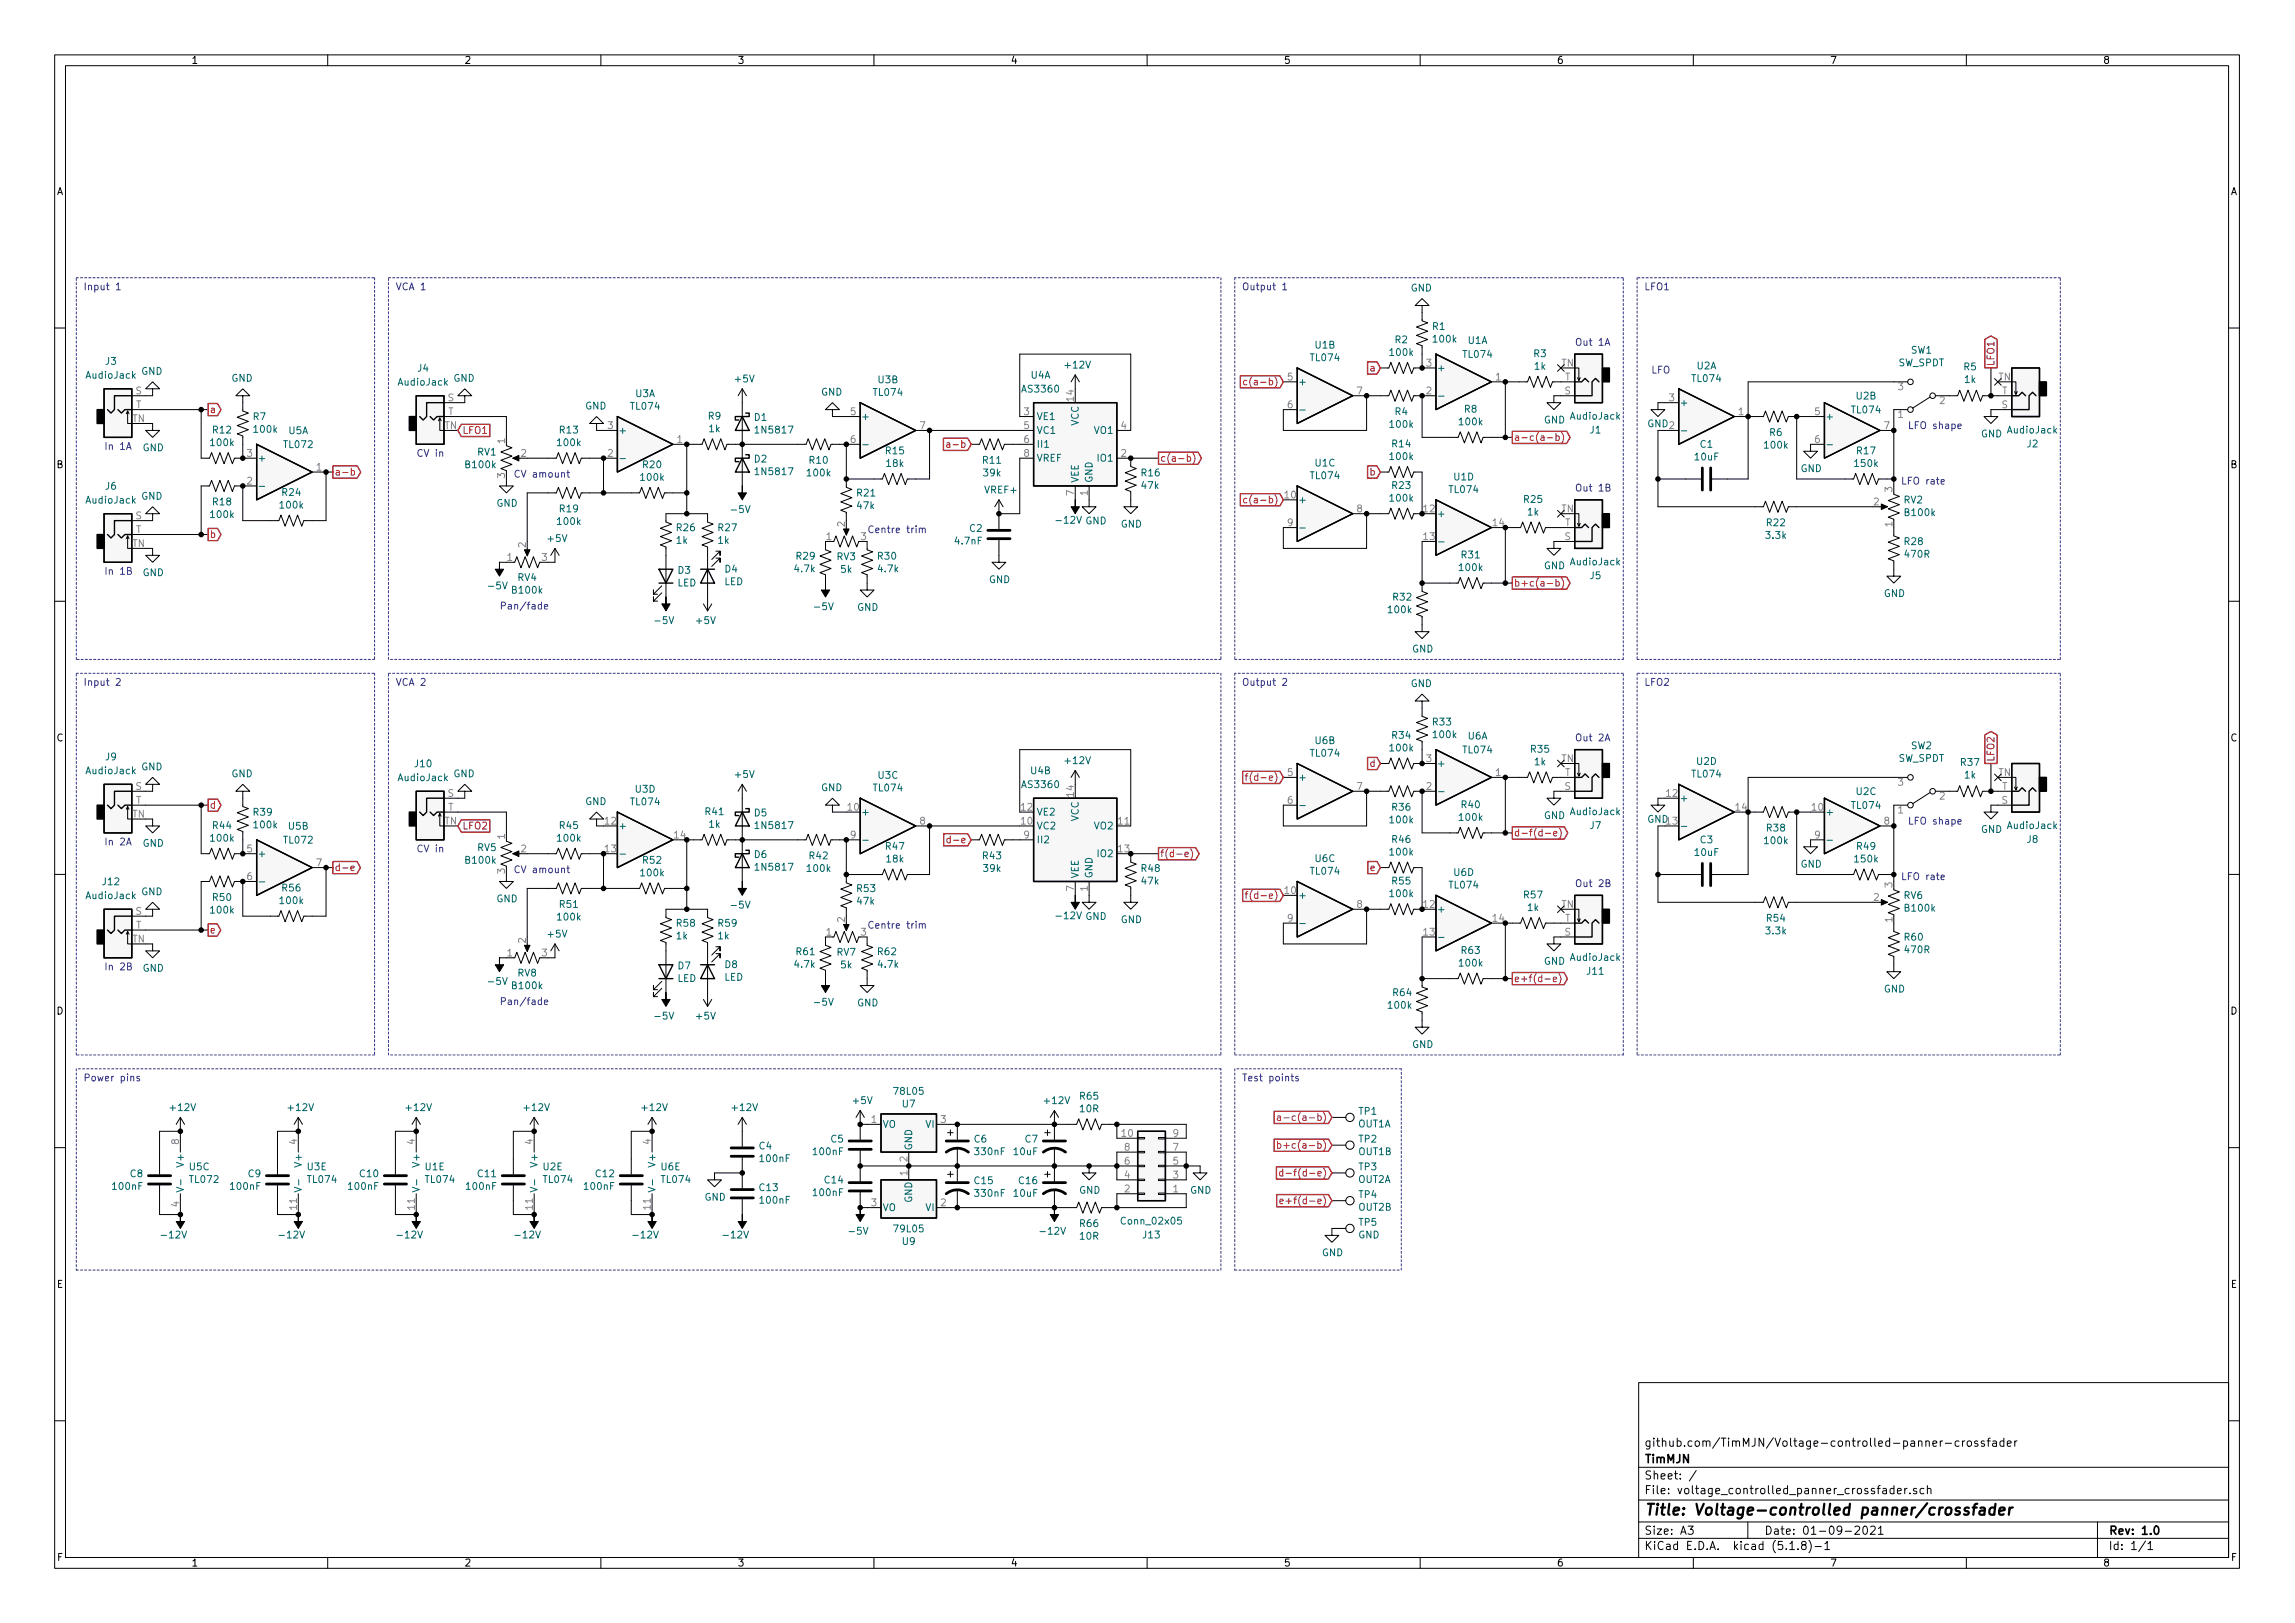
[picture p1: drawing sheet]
<svg xmlns="http://www.w3.org/2000/svg" width="420mm" height="297mm" viewBox="0 0 420 297" stroke-linecap="round" stroke-linejoin="round" font-family="sans-serif">
<defs><g id="words">
<text font-size="2.8" x="301" y="277.3">Title: Voltage-controlled panner/crossfader</text>
<g font-size="2.1">
<text x="301" y="267.8">TimMJN</text>
<text x="301" y="264.8">github.com/TimMJN/Voltage-controlled-panner-crossfader</text>
<text x="301" y="273.5">File: voltage_controlled_panner_crossfader.sch</text>
<text x="301" y="270.8">Sheet: /</text>
<text x="301" y="280.9">Size: A3</text>
<text x="323" y="280.9">Date: 01-09-2021</text>
<text x="386" y="280.9">Rev: 1.0</text>
<text x="301" y="283.7">KiCad E.D.A. kicad (5.1.8)-1</text>
<text x="386" y="283.7">Id: 1/1</text>
</g>
<g font-size="1.8">
<text x="35" y="11.7">1</text>
<text x="85" y="11.7">2</text>
<text x="135" y="11.7">3</text>
<text x="185" y="11.7">4</text>
<text x="235" y="11.7">5</text>
<text x="285" y="11.7">6</text>
<text x="335" y="11.7">7</text>
<text x="385" y="11.7">8</text>
<text x="10.4" y="35.7">A</text>
<text x="408.4" y="35.7">A</text>
<text x="301.6" y="78.2">GND2</text>
<text x="10.4" y="85.7">B</text>
<text x="408.4" y="85.7">B</text>
<text x="10.4" y="135.7">C</text>
<text x="408.4" y="135.7">C</text>
<text x="301.6" y="150.6">GND13</text>
<text x="10.4" y="185.7">D</text>
<text x="408.4" y="185.7">D</text>
<text x="10.4" y="235.7">E</text>
<text x="408.4" y="235.7">E</text>
<text x="10.5" y="285.7">F</text>
<text x="35" y="286.7">1</text>
<text x="85" y="286.7">2</text>
<text x="135" y="286.7">3</text>
<text x="185" y="286.7">4</text>
<text x="235" y="286.7">5</text>
<text x="285" y="286.7">6</text>
<text x="335" y="286.7">7</text>
<text x="385" y="286.7">8</text>
<text x="408.5" y="285.7">F</text>
</g>
<g font-size="1.8" fill="#2a2aa4">
<text x="15.2" y="53.1">Input 1</text>
<text x="72.4" y="53.1">VCA 1</text>
<text x="227.3" y="53.1">Output 1</text>
<text x="301" y="53.1">LFO1</text>
<text x="288.3" y="63.3">Out 1A</text>
<text x="302.3" y="68.4">LFO</text>
<text x="19" y="82.3">In 1A</text>
<text x="76.2" y="83.6">CV in</text>
<text x="349.2" y="78.5">LFO shape</text>
<text x="94" y="87.4">CV amount</text>
<text x="288.3" y="90">Out 1B</text>
<text x="348" y="88.7">LFO rate</text>
<text x="158.7" y="97.6">Centre trim</text>
<text x="19" y="105.2">In 1B</text>
<text x="91.4" y="111.5">Pan/fade</text>
<text x="15.2" y="125.5">Input 2</text>
<text x="72.4" y="125.5">VCA 2</text>
<text x="227.3" y="125.5">Output 2</text>
<text x="301" y="125.5">LFO2</text>
<text x="288.3" y="135.7">Out 2A</text>
<text x="19" y="154.7">In 2A</text>
<text x="76.2" y="156">CV in</text>
<text x="349.2" y="150.9">LFO shape</text>
<text x="94" y="159.8">CV amount</text>
<text x="348" y="161.1">LFO rate</text>
<text x="288.3" y="162.3">Out 2B</text>
<text x="158.7" y="170">Centre trim</text>
<text x="19" y="177.6">In 2B</text>
<text x="91.4" y="183.9">Pan/fade</text>
<text x="15.2" y="197.9">Power pins</text>
<text x="227.3" y="197.9">Test points</text>
</g>
<g font-size="1.8" fill="#006464">
<text x="258.3" y="53.4">GND</text>
<text x="240.8" y="63.8">U1B</text>
<text x="254.6" y="65.1">100k</text>
<text x="255.4" y="62.8">R2</text>
<text x="262.3" y="60.4">R1</text>
<text x="262.5" y="62.7">100k</text>
<text x="268" y="65.5">TL074</text>
<text x="268.8" y="63">U1A</text>
<text x="280.8" y="65.4">R3</text>
<text x="349.9" y="64.7">SW1</text>
<text x="15.8" y="69.3">AudioJack</text>
<text x="19.4" y="66.8">J3</text>
<text x="25.9" y="68.6">GND</text>
<text x="42.4" y="69.9">GND</text>
<text x="73" y="70.6">AudioJack</text>
<text x="76.5" y="68">J4</text>
<text x="83" y="69.9">GND</text>
<text x="134.7" y="70">+5V</text>
<text x="160.8" y="70.1">U3B</text>
<text x="187.3" y="71.8">AS3360</text>
<text x="188.7" y="69.3">U4A</text>
<text x="195.1" y="67.4">+12V</text>
<text x="237.6" y="70.5">+</text>
<text x="240" y="66.1">TL074</text>
<text x="263" y="68">+</text>
<text x="281" y="67.7">1k</text>
<text x="309.9" y="69.9">TL074</text>
<text x="310.7" y="67.6">U2A</text>
<text x="347.5" y="67">SW_SPDT</text>
<text x="359.6" y="67.8">R5</text>
<text x="359.7" y="70.1">1k</text>
<text x="46.4" y="76.9">R7</text>
<text x="107.1" y="74.9">GND</text>
<text x="115.6" y="75">TL074</text>
<text x="116.4" y="72.7">U3A</text>
<text x="129.7" y="76.8">R9</text>
<text x="138.1" y="77">D1</text>
<text x="150.3" y="72.4">GND</text>
<text x="157.6" y="76.9">+</text>
<text x="160" y="72.5">TL074</text>
<text x="189.7" y="76.9">VE1</text>
<text x="197.5" y="77.9" transform="rotate(-90 197.5 77.9)">VCC</text>
<text x="255.4" y="76">R4</text>
<text x="267.3" y="77.8">100k</text>
<text x="268.1" y="75.5">R8</text>
<text x="282.7" y="77.5">GND</text>
<text x="287.6" y="76.8">AudioJack</text>
<text x="307.5" y="74.3">+</text>
<text x="334.1" y="76.9">+</text>
<text x="339.1" y="75.7">TL074</text>
<text x="339.9" y="73.1">U2B</text>
<text x="26.1" y="82.6">GND</text>
<text x="38.7" y="81.6">100k</text>
<text x="39" y="79.3">R12</text>
<text x="46.6" y="79.2">100k</text>
<text x="52.1" y="82">TL072</text>
<text x="52.9" y="79.5">U5A</text>
<text x="87.5" y="83.4">RV1</text>
<text x="102.2" y="81.6">100k</text>
<text x="102.5" y="79.3">R13</text>
<text x="113.2" y="79.4">+</text>
<text x="129.8" y="79.1">1k</text>
<text x="138.6" y="79.3">1N5817</text>
<text x="162.2" y="83.1">R15</text>
<text x="189.7" y="79.4">VC1</text>
<text x="189.7" y="82">II1</text>
<text x="200.4" y="79.4">VO1</text>
<text x="254.6" y="78.3">100k</text>
<text x="254.9" y="81.9">R14</text>
<text x="291.1" y="79.3">J1</text>
<text x="311.3" y="82">C1</text>
<text x="323.2" y="82.1">100k</text>
<text x="324" y="79.8">R6</text>
<text x="340" y="83.1">R17</text>
<text x="362.7" y="80">GND</text>
<text x="367.6" y="79.3">AudioJack</text>
<text x="371.1" y="81.9">J2</text>
<text x="19.4" y="89.6">J6</text>
<text x="47.1" y="84.5">+</text>
<text x="85.4" y="85.7">B100k</text>
<text x="117.4" y="88">100k</text>
<text x="117.8" y="85.7">R20</text>
<text x="138.1" y="84.6">D2</text>
<text x="138.6" y="87">1N5817</text>
<text x="147.9" y="87.2">100k</text>
<text x="148.2" y="84.9">R10</text>
<text x="162.4" y="85.5">18k</text>
<text x="180" y="84.9">R11</text>
<text x="180.1" y="87.2">39k</text>
<text x="189.7" y="84.5">VREF</text>
<text x="197.5" y="88.4" transform="rotate(-90 197.5 88.4)">VEE</text>
<text x="200" y="88.4" transform="rotate(-90 200 88.4)">GND</text>
<text x="201.1" y="84.5">IO1</text>
<text x="209" y="87.2">R16</text>
<text x="209.1" y="89.5">47k</text>
<text x="240" y="87.7">TL074</text>
<text x="240.8" y="85.4">U1C</text>
<text x="254.6" y="84.2">100k</text>
<text x="254.9" y="89.5">R23</text>
<text x="266.2" y="87.9">U1D</text>
<text x="310.4" y="84.3">10uF</text>
<text x="329.6" y="86.4">GND</text>
<text x="339.7" y="85.5">150k</text>
<text x="15.8" y="92.2">AudioJack</text>
<text x="25.9" y="91.5">GND</text>
<text x="38.7" y="94.8">100k</text>
<text x="39" y="92.5">R18</text>
<text x="51.4" y="93.1">100k</text>
<text x="51.7" y="90.8">R24</text>
<text x="90.9" y="92.7">GND</text>
<text x="102.5" y="93.8">R19</text>
<text x="134.1" y="93.9">-5V</text>
<text x="156.9" y="90.9">R21</text>
<text x="157" y="93.2">47k</text>
<text x="180.4" y="90.3">VREF+</text>
<text x="193.7" y="95.8">-12V</text>
<text x="198.7" y="96">GND</text>
<text x="237.6" y="92.1">+</text>
<text x="254.6" y="91.8">100k</text>
<text x="263" y="94.7">+</text>
<text x="265.4" y="90.2">TL074</text>
<text x="279" y="92">R25</text>
<text x="279.7" y="94.3">1k</text>
<text x="348.6" y="92.1">RV2</text>
<text x="348.9" y="94.4">B100k</text>
<text x="100.4" y="99.2">+5V</text>
<text x="102.2" y="96.1">100k</text>
<text x="123.9" y="99.5">1k</text>
<text x="123.9" y="97.2">R26</text>
<text x="131.5" y="99.5">1k</text>
<text x="131.5" y="97.2">R27</text>
<text x="175" y="99.7">4.7nF</text>
<text x="177.5" y="97.3">C2</text>
<text x="205.2" y="96.6">GND</text>
<text x="323.4" y="98.6">3.3k</text>
<text x="323.5" y="96.3">R22</text>
<text x="348.7" y="99.8">R28</text>
<text x="26.1" y="105.4">GND</text>
<text x="89.7" y="107.9">-5V</text>
<text x="94.8" y="106.3">RV4</text>
<text x="124" y="107.3">LED</text>
<text x="124.2" y="105">D3</text>
<text x="132.6" y="107.1">LED</text>
<text x="132.7" y="104.8">D4</text>
<text x="145.6" y="104.7">4.7k</text>
<text x="145.8" y="102.4">R29</text>
<text x="153.2" y="102.5">RV3</text>
<text x="154" y="104.8">5k</text>
<text x="160.8" y="102.4">R30</text>
<text x="160.9" y="104.7">4.7k</text>
<text x="181.1" y="106.7">GND</text>
<text x="267.3" y="104.5">100k</text>
<text x="267.6" y="102.2">R31</text>
<text x="282.7" y="104.2">GND</text>
<text x="287.6" y="103.5">AudioJack</text>
<text x="291.1" y="106">J5</text>
<text x="348.8" y="102.1">470R</text>
<text x="93.9" y="108.6">B100k</text>
<text x="149.4" y="111.7">-5V</text>
<text x="156.9" y="111.8">GND</text>
<text x="254.3" y="112.2">100k</text>
<text x="255.1" y="109.9">R32</text>
<text x="344.9" y="109.3">GND</text>
<text x="120.2" y="114.2">-5V</text>
<text x="127.6" y="114.2">+5V</text>
<text x="258.5" y="119.4">GND</text>
<text x="258.3" y="125.7">GND</text>
<text x="240.8" y="136.2">U6B</text>
<text x="254.6" y="137.5">100k</text>
<text x="254.9" y="135.2">R34</text>
<text x="262.4" y="132.8">R33</text>
<text x="262.5" y="135.1">100k</text>
<text x="268" y="137.9">TL074</text>
<text x="268.8" y="135.3">U6A</text>
<text x="280.3" y="137.8">R35</text>
<text x="349.9" y="137.1">SW2</text>
<text x="15.8" y="141.7">AudioJack</text>
<text x="19.4" y="139.2">J9</text>
<text x="25.9" y="141">GND</text>
<text x="42.4" y="142.3">GND</text>
<text x="73" y="143">AudioJack</text>
<text x="76" y="140.4">J10</text>
<text x="83" y="142.3">GND</text>
<text x="134.7" y="142.4">+5V</text>
<text x="160.8" y="142.5">U3C</text>
<text x="188.7" y="141.7">U4B</text>
<text x="195.1" y="139.8">+12V</text>
<text x="237.6" y="142.9">+</text>
<text x="240" y="138.5">TL074</text>
<text x="263" y="140.4">+</text>
<text x="281" y="140.1">1k</text>
<text x="309.9" y="142.3">TL074</text>
<text x="310.7" y="140">U2D</text>
<text x="347.5" y="139.4">SW_SPDT</text>
<text x="359" y="140.2">R37</text>
<text x="359.7" y="142.5">1k</text>
<text x="46.5" y="149.3">R39</text>
<text x="107.1" y="147.3">GND</text>
<text x="115.6" y="147.4">TL074</text>
<text x="116.4" y="145.1">U3D</text>
<text x="129.2" y="149.2">R41</text>
<text x="138.1" y="149.4">D5</text>
<text x="150.3" y="144.8">GND</text>
<text x="157.6" y="149.3">+</text>
<text x="160" y="144.8">TL074</text>
<text x="187.3" y="144.2">AS3360</text>
<text x="189.7" y="149.3">VE2</text>
<text x="254.9" y="148.4">R36</text>
<text x="267.6" y="147.9">R40</text>
<text x="282.7" y="149.9">GND</text>
<text x="287.6" y="149.2">AudioJack</text>
<text x="307.5" y="146.7">+</text>
<text x="334.1" y="149.3">+</text>
<text x="339.1" y="148">TL074</text>
<text x="339.9" y="145.5">U2C</text>
<text x="26.1" y="155">GND</text>
<text x="38.7" y="154">100k</text>
<text x="39" y="151.7">R44</text>
<text x="46.6" y="151.6">100k</text>
<text x="52.1" y="154.4">TL072</text>
<text x="52.9" y="151.9">U5B</text>
<text x="87.5" y="155.8">RV5</text>
<text x="102.2" y="154">100k</text>
<text x="102.5" y="151.7">R45</text>
<text x="113.2" y="151.8">+</text>
<text x="129.8" y="151.5">1k</text>
<text x="138.6" y="151.7">1N5817</text>
<text x="162.2" y="155.5">R47</text>
<text x="189.7" y="151.8">VC2</text>
<text x="189.7" y="154.3">II2</text>
<text x="197.5" y="150.3" transform="rotate(-90 197.5 150.3)">VCC</text>
<text x="200.4" y="151.8">VO2</text>
<text x="254.6" y="150.7">100k</text>
<text x="254.9" y="154.3">R46</text>
<text x="267.3" y="150.2">100k</text>
<text x="291.1" y="151.7">J7</text>
<text x="311.3" y="154.3">C3</text>
<text x="323.2" y="154.5">100k</text>
<text x="323.5" y="152.2">R38</text>
<text x="340" y="155.5">R49</text>
<text x="362.7" y="152.4">GND</text>
<text x="367.6" y="151.7">AudioJack</text>
<text x="371.1" y="154.3">J8</text>
<text x="47.1" y="156.9">+</text>
<text x="85.4" y="158.1">B100k</text>
<text x="117.4" y="160.4">100k</text>
<text x="117.8" y="158.1">R52</text>
<text x="138.1" y="157">D6</text>
<text x="138.6" y="159.3">1N5817</text>
<text x="147.9" y="159.6">100k</text>
<text x="148.2" y="157.3">R42</text>
<text x="162.4" y="157.8">18k</text>
<text x="180" y="157.3">R43</text>
<text x="180.1" y="159.6">39k</text>
<text x="197.5" y="160.8" transform="rotate(-90 197.5 160.8)">VEE</text>
<text x="200" y="160.8" transform="rotate(-90 200 160.8)">GND</text>
<text x="201.1" y="156.9">IO2</text>
<text x="209" y="159.6">R48</text>
<text x="209.1" y="161.9">47k</text>
<text x="240" y="160.1">TL074</text>
<text x="240.8" y="157.8">U6C</text>
<text x="254.6" y="156.6">100k</text>
<text x="254.9" y="161.9">R55</text>
<text x="266.2" y="160.3">U6D</text>
<text x="310.4" y="156.7">10uF</text>
<text x="329.6" y="158.8">GND</text>
<text x="339.7" y="157.8">150k</text>
<text x="15.8" y="164.6">AudioJack</text>
<text x="18.8" y="162">J12</text>
<text x="25.9" y="163.8">GND</text>
<text x="38.7" y="167.2">100k</text>
<text x="39" y="164.9">R50</text>
<text x="51.4" y="165.5">100k</text>
<text x="51.7" y="163.2">R56</text>
<text x="90.9" y="165.1">GND</text>
<text x="102.5" y="166.2">R51</text>
<text x="134.1" y="166.3">-5V</text>
<text x="156.9" y="163.3">R53</text>
<text x="157" y="165.6">47k</text>
<text x="237.6" y="164.5">+</text>
<text x="254.6" y="164.2">100k</text>
<text x="263" y="167">+</text>
<text x="265.4" y="162.6">TL074</text>
<text x="279" y="164.4">R57</text>
<text x="279.7" y="166.7">1k</text>
<text x="348.6" y="164.5">RV6</text>
<text x="348.9" y="166.8">B100k</text>
<text x="100.4" y="171.6">+5V</text>
<text x="102.2" y="168.5">100k</text>
<text x="123.9" y="171.9">1k</text>
<text x="123.9" y="169.6">R58</text>
<text x="131.5" y="171.9">1k</text>
<text x="131.5" y="169.6">R59</text>
<text x="193.7" y="168.2">-12V</text>
<text x="198.7" y="168.4">GND</text>
<text x="205.2" y="168.9">GND</text>
<text x="323.4" y="171">3.3k</text>
<text x="323.5" y="168.7">R54</text>
<text x="348.7" y="172.1">R60</text>
<text x="26.1" y="177.8">GND</text>
<text x="94.8" y="178.7">RV8</text>
<text x="124" y="179.7">LED</text>
<text x="124.2" y="177.4">D7</text>
<text x="132.6" y="179.5">LED</text>
<text x="132.7" y="177.2">D8</text>
<text x="145.6" y="177.1">4.7k</text>
<text x="145.8" y="174.8">R61</text>
<text x="153.2" y="174.9">RV7</text>
<text x="154" y="177.2">5k</text>
<text x="160.8" y="174.8">R62</text>
<text x="160.9" y="177.1">4.7k</text>
<text x="267.3" y="176.9">100k</text>
<text x="267.6" y="174.6">R63</text>
<text x="282.7" y="176.6">GND</text>
<text x="287.6" y="175.9">AudioJack</text>
<text x="290.6" y="178.4">J11</text>
<text x="348.8" y="174.5">470R</text>
<text x="89.7" y="180.2">-5V</text>
<text x="93.9" y="181">B100k</text>
<text x="149.4" y="184.1">-5V</text>
<text x="156.9" y="184.2">GND</text>
<text x="254.3" y="184.6">100k</text>
<text x="255.1" y="182.3">R64</text>
<text x="344.9" y="181.6">GND</text>
<text x="120.2" y="186.6">-5V</text>
<text x="127.6" y="186.6">+5V</text>
<text x="258.5" y="191.8">GND</text>
<text x="31.3" y="203.3">+12V</text>
<text x="52.9" y="203.3">+12V</text>
<text x="74.5" y="203.3">+12V</text>
<text x="96.1" y="203.3">+12V</text>
<text x="117.7" y="203.3">+12V</text>
<text x="134.2" y="203.3">+12V</text>
<text x="156.3" y="202.1">+5V</text>
<text x="163.9" y="200.4">78L05</text>
<text x="165.3" y="202.7">U7</text>
<text x="191.3" y="202.1">+12V</text>
<text x="197.8" y="201.3">R65</text>
<text x="197.8" y="203.6">10R</text>
<text x="152.1" y="209.1">C5</text>
<text x="161.5" y="206.4">VO</text>
<text x="169.5" y="206.4">VI</text>
<text x="178.4" y="209.1">C6</text>
<text x="187.7" y="209.1">C7</text>
<text x="248.6" y="206.3">OUT1A</text>
<text x="248.8" y="209.1">TP2</text>
<text x="248.8" y="204">TP1</text>
<text x="23.9" y="215.5">C8</text>
<text x="33.7" y="213.2" transform="rotate(-90 33.7 213.2)">V+</text>
<text x="34.7" y="214.2">U5C</text>
<text x="45.5" y="215.5">C9</text>
<text x="55.2" y="213.2" transform="rotate(-90 55.2 213.2)">V+</text>
<text x="56.3" y="214.2">U3E</text>
<text x="65.9" y="215.5">C10</text>
<text x="76.8" y="213.2" transform="rotate(-90 76.8 213.2)">V+</text>
<text x="77.9" y="214.2">U1E</text>
<text x="87.5" y="215.5">C11</text>
<text x="98.4" y="213.2" transform="rotate(-90 98.4 213.2)">V+</text>
<text x="99.5" y="214.2">U2E</text>
<text x="109.1" y="215.5">C12</text>
<text x="120" y="213.2" transform="rotate(-90 120 213.2)">V+</text>
<text x="121.1" y="214.2">U6E</text>
<text x="139" y="210.4">C4</text>
<text x="139.3" y="212.7">100nF</text>
<text x="149" y="211.4">100nF</text>
<text x="167" y="210.6" transform="rotate(-90 167 210.6)">GND</text>
<text x="178.6" y="211.4">330nF</text>
<text x="185.7" y="211.4">10uF</text>
<text x="248.7" y="211.4">OUT1B</text>
<text x="248.8" y="214.2">TP3</text>
<text x="20.8" y="217.8">100nF</text>
<text x="34.8" y="216.5">TL072</text>
<text x="42.3" y="217.8">100nF</text>
<text x="56.4" y="216.5">TL074</text>
<text x="63.9" y="217.8">100nF</text>
<text x="78" y="216.5">TL074</text>
<text x="85.5" y="217.8">100nF</text>
<text x="99.6" y="216.5">TL074</text>
<text x="107.1" y="217.8">100nF</text>
<text x="121.2" y="216.5">TL074</text>
<text x="129" y="219.7">GND</text>
<text x="139.1" y="218">C13</text>
<text x="139.3" y="220.3">100nF</text>
<text x="149" y="218.9">100nF</text>
<text x="151" y="216.6">C14</text>
<text x="161.5" y="221.7">VO</text>
<text x="167" y="220.1" transform="rotate(-90 167 220.1)">GND</text>
<text x="169.5" y="221.7">VI</text>
<text x="178.5" y="216.7">C15</text>
<text x="178.6" y="219">330nF</text>
<text x="185.7" y="219">10uF</text>
<text x="186.6" y="216.7">C16</text>
<text x="197.6" y="218.5">GND</text>
<text x="217.9" y="218.5">GND</text>
<text x="248.6" y="216.5">OUT2A</text>
<text x="248.7" y="221.6">OUT2B</text>
<text x="248.8" y="219.3">TP4</text>
<text x="29.9" y="226.7">-12V</text>
<text x="51.5" y="226.7">-12V</text>
<text x="73.1" y="226.7">-12V</text>
<text x="94.7" y="226.7">-12V</text>
<text x="116.3" y="226.7">-12V</text>
<text x="132.8" y="226.7">-12V</text>
<text x="155.7" y="226">-5V</text>
<text x="163.9" y="225.5">79L05</text>
<text x="165.3" y="227.8">U9</text>
<text x="190.8" y="226">-12V</text>
<text x="197.8" y="224.6">R66</text>
<text x="197.8" y="226.9">10R</text>
<text x="205.6" y="224.1">Conn_02x05</text>
<text x="209.3" y="226.7">J13</text>
<text x="248.7" y="226.7">GND</text>
<text x="248.8" y="224.3">TP5</text>
<text x="242" y="229.9">GND</text>
</g>
<g font-size="1.8" fill="#b61d1d">
<text x="229.3" y="70.5">c(a-b)</text>
<text x="251" y="68">a</text>
<text x="365.1" y="67.1" transform="rotate(-90 365.1 67.1)">LFO1</text>
<text x="38.4" y="75.6">a</text>
<text x="84.6" y="79.4">LFO1</text>
<text x="174.4" y="82">a-b</text>
<text x="277.1" y="80.7">a-c(a-b)</text>
<text x="61.2" y="87">a-b</text>
<text x="212.3" y="84.5">c(a-b)</text>
<text x="250.9" y="87">b</text>
<text x="229.3" y="92.1">c(a-b)</text>
<text x="38.4" y="98.5">b</text>
<text x="277.1" y="107.4">b+c(a-b)</text>
<text x="229.7" y="142.9">f(d-e)</text>
<text x="250.9" y="140.4">d</text>
<text x="365.1" y="139.5" transform="rotate(-90 365.1 139.5)">LFO2</text>
<text x="38.4" y="148">d</text>
<text x="84.6" y="151.8">LFO2</text>
<text x="174.4" y="154.3">d-e</text>
<text x="277.1" y="153.1">d-f(d-e)</text>
<text x="61.2" y="159.4">d-e</text>
<text x="212.3" y="156.9">f(d-e)</text>
<text x="251" y="159.4">e</text>
<text x="229.7" y="164.5">f(d-e)</text>
<text x="38.4" y="170.9">e</text>
<text x="277.1" y="179.7">e+f(d-e)</text>
<text x="236.7" y="205.1">a-c(a-b)</text>
<text x="236.1" y="210.2">b+c(a-b)</text>
<text x="237" y="215.3">d-f(d-e)</text>
<text x="236.6" y="220.4">e+f(d-e)</text>
</g>
<g font-size="1.8" fill="#848484">
<text x="235.7" y="69.6">5</text>
<text x="261.1" y="67.1">3</text>
<text x="273.8" y="69.6">1</text>
<text x="285.9" y="67.1">TN</text>
<text x="286.5" y="69.6">T</text>
<text x="347.5" y="71.4">3</text>
<text x="365.9" y="69.6">TN</text>
<text x="24.2" y="77.3">TN</text>
<text x="24.8" y="72.2">S</text>
<text x="24.9" y="74.7">T</text>
<text x="82" y="73.4">S</text>
<text x="82" y="76">T</text>
<text x="155.7" y="76">5</text>
<text x="187.5" y="76">3</text>
<text x="196.6" y="73.4" transform="rotate(-90 196.6 73.4)">14</text>
<text x="235.7" y="74.7">6</text>
<text x="248.4" y="72.2">7</text>
<text x="261.1" y="72.2">2</text>
<text x="286.4" y="72.2">S</text>
<text x="305.6" y="73.4">3</text>
<text x="318.3" y="76">1</text>
<text x="332.3" y="76">5</text>
<text x="347.5" y="76.5">1</text>
<text x="355.1" y="74">2</text>
<text x="366.4" y="74.7">S</text>
<text x="366.5" y="72.2">T</text>
<text x="45.2" y="83.6">3</text>
<text x="81.4" y="78.5">TN</text>
<text x="92.5" y="81.2" transform="rotate(-90 92.5 81.2)">1</text>
<text x="95.4" y="83.6">2</text>
<text x="111.3" y="83.6">2</text>
<text x="111.3" y="78.5">3</text>
<text x="124" y="81.1">1</text>
<text x="155.7" y="81.1">6</text>
<text x="168.4" y="78.5">7</text>
<text x="187.5" y="78.5">5</text>
<text x="187.5" y="81.1">6</text>
<text x="187.5" y="83.6">8</text>
<text x="205.3" y="83.6">2</text>
<text x="205.3" y="78.5">4</text>
<text x="332.3" y="81.1">6</text>
<text x="345" y="78.5">7</text>
<text x="45.2" y="88.7">2</text>
<text x="57.9" y="86.1">1</text>
<text x="92.5" y="87.5" transform="rotate(-90 92.5 87.5)">3</text>
<text x="24.8" y="95">S</text>
<text x="196.6" y="90.7" transform="rotate(-90 196.6 90.7)">7</text>
<text x="199.1" y="90.7" transform="rotate(-90 199.1 90.7)">1</text>
<text x="235.3" y="91.2">10</text>
<text x="248.4" y="93.8">8</text>
<text x="260.7" y="93.8">12</text>
<text x="285.9" y="93.8">TN</text>
<text x="343.1" y="92.5">2</text>
<text x="346.5" y="90.1" transform="rotate(-90 346.5 90.1)">3</text>
<text x="24.2" y="100.1">TN</text>
<text x="24.9" y="97.6">T</text>
<text x="96.3" y="100.2" transform="rotate(-90 96.3 100.2)">2</text>
<text x="151.3" y="98.8">1</text>
<text x="154.7" y="96.4" transform="rotate(-90 154.7 96.4)">2</text>
<text x="157.6" y="98.8">3</text>
<text x="235.7" y="96.3">9</text>
<text x="260.7" y="98.8">13</text>
<text x="273.4" y="96.3">14</text>
<text x="286.4" y="98.8">S</text>
<text x="286.5" y="96.3">T</text>
<text x="346.5" y="96.4" transform="rotate(-90 346.5 96.4)">1</text>
<text x="92.9" y="102.7">1</text>
<text x="99.2" y="102.7">3</text>
<text x="235.7" y="142">5</text>
<text x="261.1" y="139.5">3</text>
<text x="273.8" y="142">1</text>
<text x="285.9" y="139.5">TN</text>
<text x="286.5" y="142">T</text>
<text x="347.5" y="143.8">3</text>
<text x="365.9" y="142">TN</text>
<text x="24.2" y="149.6">TN</text>
<text x="24.8" y="144.6">S</text>
<text x="24.9" y="147.1">T</text>
<text x="82" y="145.8">S</text>
<text x="82" y="148.4">T</text>
<text x="155.2" y="148.4">10</text>
<text x="187" y="148.4">12</text>
<text x="196.6" y="145.8" transform="rotate(-90 196.6 145.8)">14</text>
<text x="235.7" y="147.1">6</text>
<text x="248.4" y="144.6">7</text>
<text x="261.1" y="144.6">2</text>
<text x="286.4" y="144.6">S</text>
<text x="305.1" y="145.8">12</text>
<text x="317.8" y="148.4">14</text>
<text x="331.8" y="148.4">10</text>
<text x="347.5" y="148.9">1</text>
<text x="355.1" y="146.3">2</text>
<text x="366.4" y="147.1">S</text>
<text x="366.5" y="144.6">T</text>
<text x="45.2" y="156">5</text>
<text x="81.4" y="150.9">TN</text>
<text x="92.5" y="153.6" transform="rotate(-90 92.5 153.6)">1</text>
<text x="95.4" y="156">2</text>
<text x="110.8" y="150.9">12</text>
<text x="110.8" y="156">13</text>
<text x="123.5" y="153.5">14</text>
<text x="155.7" y="153.5">9</text>
<text x="168.4" y="150.9">8</text>
<text x="187" y="150.9">10</text>
<text x="187.5" y="153.5">9</text>
<text x="204.8" y="150.9">11</text>
<text x="204.8" y="156">13</text>
<text x="332.3" y="153.5">9</text>
<text x="345" y="150.9">8</text>
<text x="45.2" y="161.1">6</text>
<text x="57.9" y="158.5">7</text>
<text x="92.5" y="159.9" transform="rotate(-90 92.5 159.9)">3</text>
<text x="24.8" y="167.4">S</text>
<text x="196.6" y="163.1" transform="rotate(-90 196.6 163.1)">7</text>
<text x="199.1" y="163.1" transform="rotate(-90 199.1 163.1)">1</text>
<text x="235.3" y="163.6">10</text>
<text x="248.4" y="166.2">8</text>
<text x="260.7" y="166.2">12</text>
<text x="285.9" y="166.2">TN</text>
<text x="343.1" y="164.9">2</text>
<text x="346.5" y="162.4" transform="rotate(-90 346.5 162.4)">3</text>
<text x="24.2" y="172.5">TN</text>
<text x="24.9" y="170">T</text>
<text x="96.3" y="172.6" transform="rotate(-90 96.3 172.6)">2</text>
<text x="151.3" y="171.2">1</text>
<text x="154.7" y="168.8" transform="rotate(-90 154.7 168.8)">2</text>
<text x="157.6" y="171.2">3</text>
<text x="235.7" y="168.7">9</text>
<text x="260.7" y="171.2">13</text>
<text x="273.4" y="168.7">14</text>
<text x="286.4" y="171.2">S</text>
<text x="286.5" y="168.7">T</text>
<text x="346.5" y="168.8" transform="rotate(-90 346.5 168.8)">1</text>
<text x="92.9" y="175">1</text>
<text x="99.2" y="175">3</text>
<text x="32.8" y="209.4" transform="rotate(-90 32.8 209.4)">8</text>
<text x="54.4" y="209.4" transform="rotate(-90 54.4 209.4)">4</text>
<text x="75.9" y="209.4" transform="rotate(-90 75.9 209.4)">4</text>
<text x="97.5" y="209.4" transform="rotate(-90 97.5 209.4)">4</text>
<text x="119.1" y="209.4" transform="rotate(-90 119.1 209.4)">4</text>
<text x="159.5" y="205.5">1</text>
<text x="172.2" y="205.5">3</text>
<text x="205.4" y="208.1">10</text>
<text x="214.8" y="208.1">9</text>
<text x="166.1" y="215.1" transform="rotate(-90 166.1 215.1)">1</text>
<text x="166.1" y="212.6" transform="rotate(-90 166.1 212.6)">2</text>
<text x="205.9" y="215.7">4</text>
<text x="205.9" y="213.1">6</text>
<text x="205.9" y="210.6">8</text>
<text x="214.8" y="215.7">3</text>
<text x="214.8" y="213.1">5</text>
<text x="214.8" y="210.6">7</text>
<text x="32.8" y="220.9" transform="rotate(-90 32.8 220.9)">4</text>
<text x="54.4" y="221.3" transform="rotate(-90 54.4 221.3)">11</text>
<text x="75.9" y="221.3" transform="rotate(-90 75.9 221.3)">11</text>
<text x="97.5" y="221.3" transform="rotate(-90 97.5 221.3)">11</text>
<text x="119.1" y="221.3" transform="rotate(-90 119.1 221.3)">11</text>
<text x="159.5" y="220.8">3</text>
<text x="172.2" y="220.8">2</text>
<text x="205.9" y="218.2">2</text>
<text x="214.8" y="218.2">1</text>
</g>
</g></defs>
<g fill="none" stroke="#000" stroke-width=".18">
<path d="M10 10h400v277h-400zM12 12h396v273.1h-396zM60 10v2M110 10v2M160 10v2M210 10v2M260 10v2M310 10v2M360 10v2M260.3 55.9h1.3l-1.3-1.3-1.2 1.3h1.2v2.8l1.1 .4-2.1 .8 2.1 .7-2.1 .8 2.1 .7-2.1 .8 1 .4v4M10 60h2M23.1 75.7l.3-.5v2.3h.7"/>
<path d="M23.4 75.2l.2 .5M24.1 75h14M26.7 77.5h1.2v1.3h1.3l-1.3 1.2-1.2-1.2h1.2M27.9 71.2h1.3l-1.3-1.3-1.2 1.3h1.2v1.2h-3.8M36.8 75v8.9h1.6l.3-1.1 .8 2.1 .8-2.1 .7 2.1 .8-2.1 .7 2.1 .4-1h4.1M44.4 72.4h1.3l-1.3-1.2-1.2 1.2h1.2v2.8l1.1 .4-2.1 .8 2.1 .7-2.1 .8 2.1 .7-2.1 .8 1 .4v4.1M80.3 77l.2-.5v2.3h.8M80.5 76.5l.3 .5M81.3 76.2h11.4v3.8M85.1 72.4h1.3l-1.3-1.2-1.3 1.2h1.3v1.3h-3.8M109.2 77.5h1.3l-1.3-1.3-1.3 1.3h1.3v1.3h3.8M135.9 71.2v17.7"/>
<path d="M135.9 71.2l-.8 1.2M135.9 71.2l.8 1.2M152.4 75h1.3l-1.3-1.3-1.3 1.3h1.3v1.2h5.1M167.6 78.8h21.6M170.2 78.8v8.9h-4.1l-.4 1-.7-2-.8 2-.8-2-.7 2-.8-2-.4 1h-6.6M189.2 76.2h-2.5v-11.4h20.3v14h-2.5M196.8 68.6v2.6M196.8 68.6l-.7 1.3M196.8 68.6l.8 1.3M234.9 69.9h2.6M247.6 72.4h6.7l.3-1 .8 2 .8-2 .7 2 .8-2 .7 2 .4-1h4.1M250.2 72.4v6.4h-15.3v-3.8h2.6"/>
<path d="M252.7 67.3h1.6l.3-1 .8 2.1 .8-2.1 .7 2.1 .8-2.1 .7 2.1 .4-1.1h4.1M260.3 72.4v7.6h6.7l.3-1 .8 2.1 .8-2.1 .7 2.1 .8-2.1 .7 2.1 .4-1.1h5.4M273 69.9h6.7l.3-1 .8 2 .8-2 .7 2 .8-2 .7 2 .4-1h4.1M275.6 69.9v10.1M285.1 66.7l1.3 1.3M286.4 66.7l-1.3 1.3M288.3 72.4h-3.8v1.3h1.2l-1.2 1.3-1.3-1.3h1.3M288.3 67.3h.8v2.3l.2-.5M288.8 69.1l.3 .5M303.5 78.8v13.9h19.3l.4-1 .8 2.1 .7-2.1 .8 2.1 .8-2.1 .7 2.1 .4-1.1h15.5M304.8 78.8h2.5M307.3 73.7h-3.8v1.3h1.3l-1.3 1.2-1.2-1.2h1.2"/>
<path d="M317.5 76.2h5.3l.4-1 .8 2.1 .7-2.1 .8 2.1 .8-2.1 .7 2.1 .4-1.1h6.6M328.9 76.2v11.5h10.4l.4-1 .8 2 .7-2 .8 2 .8-2 .7 2 .4-1h2.8M344.2 78.8h2.5M349.2 69.9h-29.2v17.8h-6.6M349.2 75h-2.5v13.9M353.3 72.7l-3.2 2M354.3 72.4h4.1l.4-1 .7 2 .8-2 .8 2 .7-2 .8 2 .4-1h5.3M364.5 67.3v5.1M365.2 69.3l1.2 1.2M366.4 69.3l-1.2 1.2M368.3 75h-3.8v1.2h1.3l-1.3 1.3-1.3-1.3h1.3M368.3 69.9h.8v2.3l.2-.5"/>
<path d="M368.8 71.7l.3 .5M408 60h2M23.1 98.6l.3-.5v2.3h.7M23.4 98.1l.2 .5M24.1 97.8h14M27.9 94h1.3l-1.3-1.3-1.2 1.3h1.2v1.3h-3.8M47 88.9h-4.1l-.4 1.1-.7-2.1-.8 2.1-.7-2.1-.8 2.1-.8-2.1-.3 1h-1.6v8.9M57.1 86.4h3.9M59.7 86.4v8.9h-4.1l-.4 1-.7-2-.8 2-.7-2-.8 2-.8-2-.3 1h-6.7v-6.4M92.7 81.6l1 .4-2 .7 2 .8-2 .7 2 .8-2 .8 1 .3M92.7 87.7v1.2h1.3l-1.3 1.3-1.3-1.3h1.3M94.2 83.9h1"/>
<path d="M96.5 83.9h5.4l.3-1.1 .8 2.1 .8-2.1 .7 2.1 .8-2.1 .7 2.1 .4-1h6.6M110.5 83.9v6.3M123.2 81.3h5.3l.4-1 .8 2 .7-2 .8 2 .8-2 .7 2 .4-1h14.5l.4-1 .7 2 .8-2 .7 2 .8-2 .8 2 .3-1h5.4M125.7 90.2h-4l-.4 1-.8-2-.7 2-.8-2-.8 2-.7-2-.4 1h-10.7l-.4 1-.7-2-.8 2-.7-2-.8 2-.8-2-.3 1h-5.4v8.9M125.7 81.3v12.7M151.1 99.1v1.5l1 .4-2 .8 2 .7-2 .8 2 .7-2 .8 1 .4v1.5M152.4 99.1h.3l.3-1 .8 2 .8-2 .7 2 .8-2 .7 2 .4-1M154.9 81.3v7.9l1.1 .4-2.1 .7 2.1 .8-2.1 .8 2.1 .7-2.1 .8 1 .4v1.5M154.9 96.6v1M158.7 99.1v1.5l1.1 .4-2.1 .8 2.1 .7-2.1 .8 2.1 .7-2.1 .8 1 .4v2.8h1.3l-1.3 1.3-1.2-1.3h1.2M177.8 81.3h1.5l.4-1 .8 2 .7-2 .8 2 .8-2 .7 2 .4-1h5.3M182.9 98.8v4.1h1.2l-1.2 1.3-1.3-1.3h1.3"/>
<path d="M182.9 91.5v5.3M182.9 91.5l-.8 1.2M182.9 91.5l.7 1.2M189.2 83.9h-2.5v10.1h-3.8M196.8 88.9v2.6M199.4 88.9v3.8h1.3l-1.3 1.3-1.3-1.3h1.3M204.5 83.9h7.6M207 83.9v1.5l1 .4-2 .7 2 .8-2 .7 2 .8-2 .8 1 .4v2.7h1.3l-1.3 1.3-1.3-1.3h1.3M250.2 94v6.4h-15.3v-3.8h2.6M252.7 86.4h1.6l.3-1 .8 2 .8-2 .7 2 .8-2 .7 2 .4-1h1.5v7.6h-1.5l-.4 1-.7-2-.8 2-.7-2-.8 2-.8-2-.3 1h-6.7M260.3 99.1v9.1l1.1 .4-2.1 .8 2.1 .7-2.1 .8 2.1 .8-2.1 .7 1 .4v2.8h1.3l-1.3 1.3-1.2-1.3h1.2M285.1 93.4l1.3 1.2"/>
<path d="M286.4 93.4l-1.3 1.2M288.3 94h.8v2.3l.2-.5M288.3 96.6h-5.3l-.4 1-.8-2.1-.7 2.1-.8-2.1-.8 2.1-.7-2.1-.4 1.1h-2.8v10.1M288.3 99.1h-3.8v1.3h1.2l-1.2 1.2-1.3-1.2h1.3M288.8 95.8l.3 .5M303.5 87.7h7.9M334 81.3h-2.5v1.3h1.2l-1.2 1.3-1.3-1.3h1.3M344.2 92.7h1M346.7 90.5l1 .3-2 .8 2 .8-2 .7 2 .8-2 .8 1 .3v.3M346.7 96.6v1.5l1 .4-2 .7 2 .8-2 .7 2 .8-2 .8 1 .4v2.7h1.3l-1.3 1.3-1.3-1.3h1.3M10 110h2M26.7 100.4h1.2v1.2h1.3l-1.3 1.3-1.2-1.3h1.2"/>
<path d="M91.4 102.9h1.3M94 102.9h.2l.4-1 .8 2 .7-2 .8 2 .8-2 .7 2 .4-1M96.5 100.4v1M101.6 100.4v2.5h-1.3M101.6 100.4l-.8 1.2M101.6 100.4l.8 1.2M121.2 108.5l-1.6 1.5v-.7v.7h.8M121.2 107.2l-1.6 1.5v-.7v.7h.8M121.9 109.3v-9.2l-1-.4 2-.7-2-.8 2-.8-2-.7 2-.8-1-.4v-1.5h7.6v1.5l1.1 .4-2.1 .8 2.1 .7-2.1 .8 2.1 .8-2.1 .7 1 .4v11.7M128.8 110.5l.7 1.3M130.3 110.5l-.8 1.3M131.1 100.9h.7v.7v-.7l-1.5 1.5"/>
<path d="M131.1 102.1h.7v.8v-.8l-1.5 1.6M260.3 106.7h6.7l.3-1 .8 2 .8-2 .7 2 .8-2 .7 2 .4-1h5.4M408 110h2M252.7 139.7h1.6l.3-1 .8 2.1 .8-2.1 .7 2.1 .8-2.1 .7 2.1 .4-1.1h4.1M260.3 128.3h1.3l-1.3-1.3-1.2 1.3h1.2v2.8l1.1 .4-2.1 .7 2.1 .8-2.1 .8 2.1 .7-2.1 .8 1 .4v4M285.1 139.1l1.3 1.2M286.4 139.1l-1.3 1.2M288.3 139.7h.8v2.3l.2-.5M364.5 139.7v5.1M23.1 148.1l.3-.5v2.3h.7M23.4 147.6l.2 .5M24.1 147.4h14"/>
<path d="M26.7 149.9h1.2v1.3h1.3l-1.3 1.2-1.2-1.2h1.2M27.9 143.5h1.3l-1.3-1.2-1.2 1.2h1.2v1.3h-3.8M36.8 147.4v8.8h1.6l.3-1 .8 2.1 .8-2.1 .7 2.1 .8-2.1 .7 2.1 .4-1.1h4.1M44.4 144.8h1.3l-1.3-1.3-1.2 1.3h1.2v2.8l1.1 .4-2.1 .8 2.1 .7-2.1 .8 2.1 .7-2.1 .8 1 .4v4M57.1 158.8h3.9M59.7 158.8v8.9h-4.1l-.4 1-.7-2-.8 2-.7-2-.8 2-.8-2-.3 1h-6.7v-6.4M80.3 149.4l.2-.5v2.3h.8M80.5 148.9l.3 .5M81.3 148.6h11.4v3.8M85.1 144.8h1.3l-1.3-1.3-1.3 1.3h1.3v1.3h-3.8M92.7 154l1 .3-2 .8 2 .8-2 .7 2 .8-2 .8 1 .3M94.2 156.2h1"/>
<path d="M96.5 156.2h5.4l.3-1 .8 2.1 .8-2.1 .7 2.1 .8-2.1 .7 2.1 .4-1.1h4.1v6.4M109.2 149.9h1.3l-1.3-1.3-1.3 1.3h1.3v1.3h1.3M135.9 143.5l-.8 1.3M135.9 143.5v17.8M135.9 143.5l.8 1.3M152.4 147.4h1.3l-1.3-1.3-1.3 1.3h1.3v1.2h2.5M154.9 153.7v7.9l1.1 .4-2.1 .7 2.1 .8-2.1 .7 2.1 .8-2.1 .8 1 .4v1.5M157.5 153.7h-5.4l-.3 1-.8-2-.8 2-.7-2-.8 2-.7-2-.4 1h-14.5l-.4 1-.7-2-.8 2-.8-2-.7 2-.8-2-.4 1h-2.8v12.7M167.6 151.2h19.1M170.2 151.2v8.9h-4.1l-.4 1-.7-2.1-.8 2.1-.8-2.1-.7 2.1-.8-2.1-.4 1.1h-6.6M177.8 153.7h1.5l.4-1 .8 2 .7-2 .8 2 .8-2 .7 2 .4-1h5.3M186.7 148.6v-11.4h20.3v14"/>
<path d="M196.8 141v2.5M196.8 141l-.7 1.3M196.8 141l.8 1.3M212.1 156.2h-5.1v1.6l1 .4-2 .7 2 .8-2 .7 2 .8-2 .8 1 .3v2.8h1.3l-1.3 1.3-1.3-1.3h1.3M234.9 142.3h2.6M247.6 144.8h6.7l.3-1 .8 2 .8-2 .7 2 .8-2 .7 2 .4-1h4.1M250.2 144.8v6.4h-15.3v-3.8h2.6M252.7 158.8h1.6l.3-1 .8 2 .8-2 .7 2 .8-2 .7 2 .4-1h1.5v7.6h-1.5l-.4 1-.7-2-.8 2-.7-2-.8 2-.8-2-.3 1h-6.7M260.3 144.8v7.6h6.7l.3-1 .8 2.1 .8-2.1 .7 2.1 .8-2.1 .7 2.1 .4-1.1h5.4M273 142.3h6.7l.3-1 .8 2 .8-2 .7 2 .8-2 .7 2 .4-1h4.1M275.6 142.3v10.1M288.3 144.8h-3.8v1.3h1.2l-1.2 1.3-1.3-1.3h1.3"/>
<path d="M288.8 141.5l.3 .5M303.5 151.2v13.9h19.3l.4-1 .8 2.1 .7-2.1 .8 2.1 .8-2.1 .7 2.1 .4-1.1h15.5M304.8 146.1h-1.3v1.3h1.3l-1.3 1.2-1.2-1.2h1.2M320 148.6h2.8l.4-1 .8 2 .7-2 .8 2 .8-2 .7 2 .4-1h4.1M328.9 148.6v11.5h10.4l.4-1.1 .8 2.1 .7-2.1 .8 2.1 .8-2.1 .7 2.1 .4-1h2.8M334 153.7h-2.5v1.3h1.2l-1.2 1.2-1.3-1.2h1.3M344.2 151.2h2.5M349.2 142.3h-29.2v17.8h-6.6M349.2 147.4h-2.5v13.9M353.3 145.1l-3.2 2M354.3 144.8h4.1l.4-1 .7 2 .8-2 .8 2 .7-2 .8 2 .4-1h5.3M365.2 141.7l1.2 1.2"/>
<path d="M366.4 141.7l-1.2 1.2M368.3 147.4h-3.8v1.2h1.3l-1.3 1.3-1.3-1.3h1.3M368.3 142.3h.8v2.3l.2-.5M368.8 144.1l.3 .5M10 160h2M23.1 171l.3-.5v2.3h.7M23.4 170.5l.2 .5M24.1 170.2h14M26.7 172.8h1.2v1.2h1.3l-1.3 1.3-1.2-1.3h1.2M27.9 166.4h1.3l-1.3-1.3-1.2 1.3h1.2v1.3h-3.8M47 161.3h-4.1l-.4 1-.7-2-.8 2-.7-2-.8 2-.8-2-.3 1h-1.6v8.9M91.4 175.3h1.3"/>
<path d="M92.7 160.1v1.2h1.3l-1.3 1.3-1.3-1.3h1.3M94 175.3h.2l.4-1 .8 2 .7-2 .8 2 .8-2 .7 2 .4-1M96.5 172.8v1M101.6 172.8l-.8 1.2M101.6 172.8v2.5h-1.3M101.6 172.8l.8 1.2M121.2 179.6l-1.6 1.5v-.7v.7h.8M125.7 162.6h-4l-.4 1-.8-2-.7 2-.8-2-.8 2-.7-2-.4 1h-10.7l-.4 1-.7-2-.8 2-.7-2-.8 2-.8-2-.3 1h-5.4v8.9M131.1 173.3h.7v.7v-.7l-1.5 1.5M131.1 174.5h.7v.8v-.8l-1.5 1.6M151.1 171.5v1.5l1 .4-2 .8 2 .7-2 .8 2 .7-2 .8 1 .4v1.5M152.4 171.5h.3l.3-1 .8 2 .8-2 .7 2 .8-2 .7 2 .4-1"/>
<path d="M154.9 168.9v1.1M158.7 171.5v1.5l1.1 .4-2.1 .8 2.1 .7-2.1 .8 2.1 .7-2.1 .8 1 .4v2.8h1.3l-1.3 1.2-1.2-1.2h1.2M196.8 161.3v2.6M199.4 161.3v3.8h1.3l-1.3 1.3-1.3-1.3h1.3M250.2 166.4v6.4h-15.3v-3.9h2.6M260.3 179.1h6.7l.3-1 .8 2 .8-2 .7 2 .8-2 .7 2 .4-1h5.4M260.3 171.5v9.1l1.1 .4-2.1 .8 2.1 .7-2.1 .8 2.1 .8-2.1 .7 1 .4v2.8h1.3l-1.3 1.3-1.2-1.3h1.2M285.1 165.8l1.3 1.2M286.4 165.8l-1.3 1.2M288.3 171.5h-3.8v1.3h1.2l-1.2 1.2-1.3-1.2h1.3M288.3 168.9h-5.3l-.4 1.1-.8-2.1-.7 2.1-.8-2.1-.8 2.1-.7-2.1-.4 1h-2.8v10.2M288.3 166.4h.8v2.3l.2-.5"/>
<path d="M288.8 168.2l.3 .5M303.5 160.1h7.9M344.2 165.1h1M346.7 168.9v1.6l1 .4-2 .7 2 .8-2 .7 2 .8-2 .8 1 .3v2.8h1.3l-1.3 1.3-1.3-1.3h1.3M346.7 162.9l1 .3-2 .8 2 .8-2 .7 2 .8-2 .7 1 .4v.3M408 160h2M121.2 180.9l-1.6 1.5v-.8v.8h.8M121.9 181.6v-9.1l-1-.4 2-.7-2-.8 2-.8-2-.7 2-.8-1-.4v-1.5h7.6v1.5l1.1 .4-2.1 .8 2.1 .7-2.1 .8 2.1 .8-2.1 .7 1 .4v11.7M128.8 182.9l.7 1.3M130.3 182.9l-.8 1.3M10 210h2M29.2 217v5.3h3.8v-3.8"/>
<path d="M33 204.5v6.4M33 204.5l-.7 1.3M33 204.5l.8 1.3M33 207h-3.8v7.9M50.8 217v5.3h3.8v-3.8M54.6 204.5l-.8 1.3M54.6 204.5v6.4M54.6 204.5l.8 1.3M54.6 207h-3.8v7.9M72.4 217v5.3h3.8v-3.8M76.2 204.5v6.4M76.2 204.5l-.8 1.3"/>
<path d="M76.2 204.5l.8 1.3M76.2 207h-3.8v7.9M94 217v5.3h3.8v-3.8M97.8 204.5l-.8 1.3M97.8 204.5v6.4M97.8 204.5l.8 1.3M97.8 207h-3.8v7.9M115.6 217v5.3h3.8v-3.8M119.4 207h-3.8v7.9M119.4 204.5l-.8 1.3M119.4 204.5v6.4M119.4 204.5l.7 1.3"/>
<path d="M135.9 214.7h-5.1v1.2h1.3l-1.3 1.3-1.3-1.3h1.3M135.9 204.5v5.3M135.9 211.9v5.6M135.9 219.5v2.8M135.9 204.5l-.8 1.3M135.9 204.5l.8 1.3M157.5 218.2v2.8h3.8M157.5 205.8h3.8M157.5 213.4h50.8M157.5 203.2v5.4M157.5 210.6v5.6M157.5 203.2l-.8 1.3"/>
<path d="M157.5 203.2l.7 1.3M166.4 210.9v5M171.4 205.8h25.7l.4-1 .7 2 .8-2 .8 2 .7-2 .8 2 .4-1h15.5v2.5h-3.8M173.5 214.9h1M173.5 207.3h1M174 206.8v1M174 214.4v1M175.3 205.8v2.8M175.3 210.1v6.1M175.3 217.7v3.3M191.3 214.9h1M191.3 207.3h1"/>
<path d="M191.8 206.8v1M191.8 214.4v1M193 203.2v5.4M193 210.1v6.1M193 217.7v3.3M193 203.2l-.7 1.3M193 203.2l.8 1.3M199.4 213.4v1.3h1.3l-1.3 1.2-1.3-1.2h1.3M204.5 205.8v2.5h3.8M208.3 208.2h1.2v.2h-1.2zM208.3 210.7h1.2v.3h-1.2zM208.3 215.8h1.2v.3h-1.2z"/>
<path d="M208.3 218.3h1.2v.3h-1.2zM208.3 213.3h1.2v.2h-1.2zM208.3 218.5h-3.8v2.5M208.3 210.9h-3.8v5h3.8M212.1 208.2h1.3v.2h-1.3zM212.1 210.7h1.3v.3h-1.3zM212.1 215.8h1.3v.3h-1.3zM212.1 218.3h1.3v.3h-1.3zM212.1 213.3h1.3v.2h-1.3zM213.4 218.5h3.8v2.5h-15.5l-.4 1-.8-2-.7 2-.8-2-.8 2-.7-2-.4 1h-25.7M213.4 213.4h6.3v1.3h1.3l-1.3 1.2-1.3-1.2h1.3M213.4 210.9h3.8v5h-3.8"/>
<path d="M243.8 219.7h2.6M243.8 214.7h2.6M243.8 209.6h2.6M243.8 204.5h2.6M408 210h2M246.4 224.8h-2.6v1.3h1.3l-1.3 1.3-1.2-1.3h1.2M300 253h108v32.1h-108zM10 260h2M300 278.5h108M300 274.5h108M300 268.5h108M309 279.3h1l-.5 .6 .4 .1v.7l-.2 .1-.7-.1"/>
<path d="M310.5 269.1l-1.2 2M320 278.5v3M339.6 279.5l.6-.2 .3 .4-1 1.1h1M341.2 279.4l.2-.1a.86 .86 0 0 1 .1 1.5h-.1a1 1 0 0 1-.2-1.4zM342.5 279.5l.2-.2h.3l.3 .2v.2v.2l-.9 .9h.9M343.9 279.7l.4-.4v1.5M346.7 272.5l-.4-.1-.3 .3 .1 .6 .2 .1 .4-.1M346.7 271.9v1.5M347.4 272.9l.7-.1-.1-.3-.4-.1-.2 .2v.7h.6M348.7 272.4v1M349.1 272.4l-.4 .3M349.7 273.3v.1"/>
<path d="M350.9 272.5a.37 .37 0 0 0-.6 .1l.1 .2 .5 .2v.1l-.2 .3-.4-.1M352.2 272.5l-.4-.1-.3 .3 .1 .6h.6M352.9 272.5a.37 .37 0 0 1 .6 .1v.8M352.9 271.9v1.5M355.7 263.7l-.5 .3M356.1 264.1h1.2M358.6 263.8l-.4-.1-.3 .3 .2 .6h.5M359.3 263.7v1M359.7 263.7l-.4 .3M360.2 263.8l.2-.1 .5 .1v.8l-.3 .1-.4-.1zM362.1 263.8a.37 .37 0 0 0-.6 .1l.1 .2 .5 .2v.1l-.2 .3-.4-.1M363.3 263.8l-.4-.1-.2 .2 .1 .2 .5 .2v.3h-.6"/>
<path d="M363.8 263.7h.6M364.4 263.2l-.3 .1-.1 .1v1.3M364.8 263.8h.6l.1 .9M365.5 264.1h-.5l-.2 .2 .2 .4 .5-.1M366.9 263.8l-.5-.1-.3 .3 .2 .6h.6M366.9 263.2v1.5M367.5 264.2l.7-.1-.1-.3-.4-.1-.2 .2 .1 .7h.5M368.9 263.7v1M369.3 263.7l-.4 .1v.2M384 278.5v6.6M408 260h2M60 285.1v1.9"/>
<path d="M110 285.1v1.9M160 285.1v1.9M210 285.1v1.9M260 285.1v1.9M300 281.5h108M310 285.1v1.9M327.7 283.6h.8M329.2 283.5v.1M330.1 282.7l-.3-.2 .3-.4 .5 .2-.1 .4a.52 .52 0 0 0-.6 .2 .52 .52 0 0 0 0 .6l.5 .1 .2-.1 .1-.5-.3-.3M331.2 281.9a1.71 1.71 0 0 1 0 2.3M332.3 283h1.2M334.1 282.5l.4-.4v1.5"/>
<path d="M334.1 283.6h.8M343.9 280.8h.9M360 285.1v1.9M392.8 282l-1.3 2M393.2 282.5l.5-.4v1.5M393.2 283.6h.9"/>
<circle cx="349.8" cy="75" r=".51"/>
<circle cx="349.8" cy="69.9" r=".51"/>
<circle cx="353.8" cy="72.4" r=".51"/>
<circle cx="349.8" cy="142.3" r=".51"/>
<circle cx="349.8" cy="147.4" r=".51"/>
<circle cx="353.8" cy="144.8" r=".51"/>
<circle cx="247.1" cy="214.7" r=".76"/>
<circle cx="247.1" cy="204.5" r=".76"/>
<circle cx="247.1" cy="219.7" r=".76"/>
<circle cx="247.1" cy="209.6" r=".76"/>
<circle cx="247.1" cy="224.8" r=".76"/>
</g>
<path d="M394.5 279.5l.2-.2a.81 .81 0 0 1 .6 .6 .81 .81 0 0 1-.3 .8l-.1 .1a.79 .79 0 0 1-.4-1.3z" fill="none" stroke="#000" stroke-width=".3"/>
<path d="M360.5 276a.49 .49 0 0 0-.8 .3l.2 .3 .5 .1 .1 .1-.4 .4-.5-.1M361.1 275.9h.8M362 275.2l-.4 .1-.1 .2-.2 1.7M362.6 276h.7v1.2M363.4 276.4l-.7 .1a.4 .4 0 0 0-.3 .3 .4 .4 0 0 0 .2 .4l.7-.1M365.2 276a.68 .68 0 0 0-1 .3v.7l.3 .2 .6-.1M365.3 275.2l-.2 2M366 276.6l1-.2v-.4l-.6-.1-.3 .3-.1 .9 .2 .1 .6-.1M367.9 275.9l-.1 1.3M368.5 275.9a.55 .55 0 0 0-.6 .4" fill="none" stroke="#000" stroke-width=".41"/>
<g fill="#f7f7f7" stroke="#f7f7f7" stroke-width=".18">
<path d="M47 81.3l10.1 5.1-10.1 5.1z"/>
<path d="M113 148.6l10.2 5.1-10.2 5.1z"/>
<path d="M237.5 88.9l10.1 5.1-10.1 5.1z"/>
<path d="M157.5 73.7l10.1 5.1-10.1 5.1z"/>
<path d="M262.9 64.8l10.1 5.1-10.1 5.1z"/>
<path d="M262.9 91.5l10.1 5.1-10.1 5z"/>
<path d="M334 146.1l10.2 5.1-10.2 5z"/>
<path d="M237.5 67.3l10.1 5.1-10.1 5.1z"/>
<path d="M307.3 71.2l10.2 5-10.2 5.1z"/>
<path d="M47 153.7l10.1 5.1-10.1 5.1z"/>
<path d="M288.3 163.9h5.1v8.9h-5.1z"/>
<path d="M288.3 137.2h5.1v8.9h-5.1z"/>
<path d="M76.2 144.8h5.1v8.9h-5.1z"/>
<path d="M19 166.4h5.1v8.9h-5.1z"/>
<path d="M19 143.5h5.1v8.9h-5.1z"/>
<path d="M208.3 207h5.1v12.7h-5.1z"/>
<path d="M368.3 139.7h5.1v8.9h-5.1z"/>
<path d="M237.5 139.7l10.1 5.1-10.1 5.1z"/>
<path d="M368.3 67.3h5.1v8.9h-5.1z"/>
<path d="M262.9 137.2l10.1 5.1-10.1 5.1z"/>
<path d="M262.9 163.9l10.1 5-10.1 5.1z"/>
<path d="M237.5 161.3l10.1 5.1-10.1 5.1z"/>
<path d="M307.3 143.5l10.2 5.1-10.2 5.1z"/>
<path d="M157.5 146.1l10.1 5.1-10.1 5z"/>
<path d="M334 73.7l10.2 5.1-10.2 5.1z"/>
<path d="M113 76.2l10.2 5.1-10.2 5.1z"/>
<path d="M161.3 203.9h10.1v7h-10.1z"/>
<path d="M161.3 215.9h10.1v7h-10.1z"/>
<path d="M288.3 91.5h5.1v8.9h-5.1z"/>
<path d="M288.3 64.8h5.1v8.9h-5.1z"/>
<path d="M76.2 72.4h5.1v8.9h-5.1z"/>
<path d="M189.2 73.7h15.3v15.2h-15.3z"/>
<path d="M19 71.2h5.1v8.8h-5.1z"/>
<path d="M19 94h5.1v8.9h-5.1z"/>
<path d="M189.2 146.1h15.3v15.2h-15.3z"/>
</g>
<g fill="none" stroke="#000" stroke-width=".25">
<path d="M19 71.2h5.1v8.8h-5.1zM21.6 75l.6 .6 .7-.6h1.2M24.1 72.4h-3.1v2.6l-.7 .6-.6-.6M76.2 72.4h5.1v8.9h-5.1zM78.7 76.2l.7 .7 .6-.7h1.3M81.3 73.7h-3.2v2.5l-.6 .7-.7-.7M113 76.2l10.2 5.1-10.2 5.1zM135.9 76.2l1.3 2.6h-2.6zM136.5 75.6h.7v.6h-2.6v.7h.7M157.5 73.7l10.1 5.1-10.1 5.1zM189.2 73.7h15.3v15.2h-15.3zM237.5 67.3l10.1 5.1-10.1 5.1z"/>
<path d="M262.9 64.8l10.1 5.1-10.1 5.1zM288.3 64.8h5.1v8.9h-5.1zM288.3 69.9h1.3l.6-.6 .6 .6M292.7 69.9l-.6-.6-.6 .6v2.5h-3.2M307.3 71.2l10.2 5-10.2 5.1zM334 73.7l10.2 5.1-10.2 5.1zM368.3 67.3h5.1v8.9h-5.1zM368.3 72.4h1.3l.6-.6 .6 .6M372.7 72.4l-.6-.6-.6 .6v2.6h-3.2M19 94h5.1v8.9h-5.1zM21.6 97.8l.6 .7 .7-.7h1.2M24.1 95.3h-3.1v2.5l-.7 .7-.6-.7"/>
<path d="M47 81.3l10.1 5.1-10.1 5.1zM135.9 83.9l1.3 2.5h-2.6zM136.5 83.2h.7v.7h-2.6v.6h.7M237.5 88.9l10.1 5.1-10.1 5.1zM262.9 91.5l10.1 5.1-10.1 5zM288.3 91.5h5.1v8.9h-5.1zM288.3 96.6h1.3l.6-.7 .6 .7M292.7 96.6l-.6-.7-.6 .7v2.5h-3.2M120.6 104.2h2.6l-1.3 2.5zM120.6 106.7h2.6M128.3 104.2h2.5M129.5 104.2l1.3 2.5h-2.5z"/>
<path d="M237.5 139.7l10.1 5.1-10.1 5.1zM262.9 137.2l10.1 5.1-10.1 5.1zM288.3 137.2h5.1v8.9h-5.1zM368.3 139.7h5.1v8.9h-5.1zM19 143.5h5.1v8.9h-5.1zM21.6 147.4l.6 .6 .7-.6h1.2M24.1 144.8h-3.1v2.6l-.7 .6-.6-.6M47 153.7l10.1 5.1-10.1 5.1zM76.2 144.8h5.1v8.9h-5.1zM78.7 148.6l.7 .7 .6-.7h1.3M81.3 146.1h-3.2v2.5l-.6 .7-.7-.7M113 148.6l10.2 5.1-10.2 5.1z"/>
<path d="M135.9 156.2l1.3 2.6h-2.6zM135.9 148.6l1.3 2.6h-2.6zM136.5 155.6h.7v.6h-2.6v.7h.7M136.5 148h.7v.6h-2.6v.7h.7M157.5 146.1l10.1 5.1-10.1 5zM189.2 146.1h15.3v15.2h-15.3zM288.3 142.3h1.3l.6-.7 .6 .7M292.7 142.3l-.6-.7-.6 .7v2.5h-3.2M307.3 143.5l10.2 5.1-10.2 5.1zM334 146.1l10.2 5.1-10.2 5zM368.3 144.8h1.3l.6-.6 .6 .6M372.7 144.8l-.6-.6-.6 .6v2.6h-3.2"/>
<path d="M19 166.4h5.1v8.9h-5.1zM21.6 170.2l.6 .7 .7-.7h1.2M24.1 167.7h-3.1v2.5l-.7 .7-.6-.7M120.6 176.6h2.6l-1.3 2.5zM120.6 179.1h2.6M128.3 176.6h2.5M129.5 176.6l1.3 2.5h-2.5zM237.5 161.3l10.1 5.1-10.1 5.1zM262.9 163.9l10.1 5-10.1 5.1zM288.3 163.9h5.1v8.9h-5.1zM288.3 168.9h1.3l.6-.6 .6 .6M292.7 168.9l-.6-.6-.6 .6v2.6h-3.2"/>
<path d="M161.3 203.9h10.1v7h-10.1zM161.3 215.9h10.1v7h-10.1zM208.3 207h5.1v12.7h-5.1z"/>
</g>
<g fill="none" stroke="#006464" stroke-width=".18">
<path d="M24.4 68.7l.4 .5M24.8 68.4l-.5 .5M81.5 70l.4 .5M81.9 69.7l-.5 .4M238 75h1M263.4 72.5h1M296.1 76.2l.4 .5M296.5 75.9l-.5 .5M307.8 78.9h1M376.1 78.8l.4 .5M376.5 78.4l-.5 .5M24.4 91.6l.4 .5"/>
<path d="M24.8 91.2l-.5 .5M47.5 89h1M113.5 83.9h1M158 81.4h1M238 96.6h1M263.4 99.2h1M334.5 81.4h1M296.1 102.9l.4 .5M296.5 102.6l-.5 .4M24.4 141.1l.4 .5M24.8 140.8l-.5 .5M81.5 142.4l.4 .5"/>
<path d="M81.9 142l-.5 .5M113.5 156.3h1M158 153.8h1M238 147.4h1M263.4 144.9h1M296.1 148.6l.4 .5M296.5 148.3l-.5 .5M307.8 151.2h1M334.5 153.8h1M376.1 151.2l.4 .4M376.5 150.8l-.5 .5M24.4 164l.4 .5"/>
<path d="M24.8 163.6l-.5 .5M47.5 161.4h1M238 169h1M263.4 171.6h1M296.1 175.3l.4 .5M296.5 174.9l-.5 .5M32.3 217.3l1.3 .4-1.3 .4M33.1 215.9v1M53.9 217.3l1.3 .4-1.3 .4M54.7 215.9v1M75.5 217.3l1.3 .4-1.3 .4M76.3 215.9v1"/>
<path d="M97.1 217.3l1.2 .4-1.2 .4M97.9 215.9v1M118.7 217.3l1.2 .4-1.2 .4M119.5 215.9v1M216.3 222.8h-.7v.6l.2-.1h.4l.1 .6-.2 .1-.5-.1"/>
</g>
<g fill="#000" stroke="#000" stroke-width=".25">
<path d="M17.8 75h1.2v2.5h-1.2zM74.9 76.2h1.3v2.6h-1.3zM293.4 67.3h1.2v2.6h-1.2zM373.4 69.9h1.2v2.5h-1.2zM17.8 97.8h1.2v2.6h-1.2zM293.4 94h1.2v2.6h-1.2zM17.8 147.4h1.2v2.5h-1.2zM74.9 148.6h1.3v2.6h-1.3zM293.4 139.7h1.2v2.6h-1.2zM373.4 142.3h1.2v2.5h-1.2zM17.8 170.2h1.2v2.6h-1.2zM293.4 166.4h1.2v2.5h-1.2z"/>
<circle cx="36.8" cy="75" r=".38"/>
<circle cx="170.2" cy="78.8" r=".38"/>
<circle cx="250.2" cy="72.4" r=".38"/>
<circle cx="260.4" cy="72.4" r=".38"/>
<circle cx="260.4" cy="67.3" r=".38"/>
<circle cx="275.6" cy="69.9" r=".38"/>
<circle cx="320" cy="76.2" r=".38"/>
<circle cx="328.9" cy="76.2" r=".38"/>
<circle cx="346.7" cy="78.8" r=".38"/>
<circle cx="364.5" cy="72.4" r=".38"/>
<circle cx="36.8" cy="97.8" r=".38"/>
<circle cx="44.5" cy="88.9" r=".38"/>
<circle cx="44.5" cy="83.9" r=".38"/>
<circle cx="59.7" cy="86.4" r=".38"/>
<circle cx="110.5" cy="90.2" r=".38"/>
<circle cx="110.5" cy="83.9" r=".38"/>
<circle cx="125.7" cy="81.3" r=".38"/>
<circle cx="125.7" cy="94" r=".38"/>
<circle cx="125.7" cy="90.2" r=".38"/>
<circle cx="135.9" cy="81.3" r=".38"/>
<circle cx="154.9" cy="81.3" r=".38"/>
<circle cx="154.9" cy="87.7" r=".38"/>
<circle cx="182.9" cy="94" r=".38"/>
<circle cx="207" cy="83.9" r=".38"/>
<circle cx="250.2" cy="94" r=".38"/>
<circle cx="260.4" cy="94" r=".38"/>
<circle cx="275.6" cy="80" r=".38"/>
<circle cx="275.6" cy="96.6" r=".38"/>
<circle cx="303.5" cy="87.7" r=".38"/>
<circle cx="346.7" cy="87.7" r=".38"/>
<circle cx="260.4" cy="106.7" r=".38"/>
<circle cx="275.6" cy="106.7" r=".38"/>
<circle cx="260.4" cy="139.7" r=".38"/>
<circle cx="36.8" cy="147.4" r=".38"/>
<circle cx="44.5" cy="156.2" r=".38"/>
<circle cx="59.7" cy="158.8" r=".38"/>
<circle cx="110.5" cy="156.2" r=".38"/>
<circle cx="125.7" cy="153.7" r=".38"/>
<circle cx="135.9" cy="153.7" r=".38"/>
<circle cx="154.9" cy="153.7" r=".38"/>
<circle cx="170.2" cy="151.2" r=".38"/>
<circle cx="207" cy="156.2" r=".38"/>
<circle cx="250.2" cy="144.8" r=".38"/>
<circle cx="260.4" cy="144.8" r=".38"/>
<circle cx="275.6" cy="142.3" r=".38"/>
<circle cx="275.6" cy="152.4" r=".38"/>
<circle cx="320" cy="148.6" r=".38"/>
<circle cx="328.9" cy="148.6" r=".38"/>
<circle cx="346.7" cy="151.2" r=".38"/>
<circle cx="364.5" cy="144.8" r=".38"/>
<circle cx="36.8" cy="170.2" r=".38"/>
<circle cx="44.5" cy="161.3" r=".38"/>
<circle cx="110.5" cy="162.6" r=".38"/>
<circle cx="125.7" cy="166.4" r=".38"/>
<circle cx="125.7" cy="162.6" r=".38"/>
<circle cx="154.9" cy="160.1" r=".38"/>
<circle cx="250.2" cy="166.4" r=".38"/>
<circle cx="260.4" cy="179.1" r=".38"/>
<circle cx="260.4" cy="166.4" r=".38"/>
<circle cx="275.6" cy="179.1" r=".38"/>
<circle cx="275.6" cy="168.9" r=".38"/>
<circle cx="303.5" cy="160.1" r=".38"/>
<circle cx="346.7" cy="160.1" r=".38"/>
<circle cx="33" cy="207" r=".38"/>
<circle cx="54.6" cy="207" r=".38"/>
<circle cx="76.2" cy="207" r=".38"/>
<circle cx="97.8" cy="207" r=".38"/>
<circle cx="119.4" cy="207" r=".38"/>
<circle cx="135.9" cy="214.7" r=".38"/>
<circle cx="157.5" cy="213.4" r=".38"/>
<circle cx="157.5" cy="205.8" r=".38"/>
<circle cx="166.4" cy="213.4" r=".38"/>
<circle cx="175.3" cy="213.4" r=".38"/>
<circle cx="175.3" cy="205.8" r=".38"/>
<circle cx="193" cy="213.4" r=".38"/>
<circle cx="193" cy="205.8" r=".38"/>
<circle cx="199.4" cy="213.4" r=".38"/>
<circle cx="204.5" cy="205.8" r=".38"/>
<circle cx="204.5" cy="213.4" r=".38"/>
<circle cx="217.2" cy="213.4" r=".38"/>
<circle cx="33" cy="222.3" r=".38"/>
<circle cx="54.6" cy="222.3" r=".38"/>
<circle cx="76.2" cy="222.3" r=".38"/>
<circle cx="97.8" cy="222.3" r=".38"/>
<circle cx="119.4" cy="222.3" r=".38"/>
<circle cx="157.5" cy="221" r=".38"/>
<circle cx="175.3" cy="221" r=".38"/>
<circle cx="193" cy="221" r=".38"/>
<circle cx="204.5" cy="221" r=".38"/>
</g>
<g fill="#000" stroke="#000" stroke-width=".18">
<path d="M93.9 83.9l1.1-.6v1.1zM135.9 88.9v1.3h.8l-.8 1.3-.8-1.3h.8zM154.4 96.8h1l-.5 1.2zM196.8 91.5v1.2h.8l-.8 1.3-.7-1.3h.7zM344.4 92.2l1.2 .5-1.2 .6zM91.4 102.9v1.3h.8l-.8 1.2-.7-1.2h.7zM96 100.6h1l-.5 1.2zM121.9 109.3v1.2h.8l-.8 1.3-.7-1.3h.7zM151.1 106.7v1.3h.8l-.8 1.3-.7-1.3h.7zM93.9 156.2l1.1-.5v1.1zM91.4 175.3v1.3h.8l-.8 1.2-.7-1.2h.7zM96 173h1l-.5 1.2z"/>
<path d="M135.9 161.3v1.3h.8l-.8 1.3-.8-1.3h.8zM151.1 179.1v1.3h.8l-.8 1.2-.7-1.2h.7zM154.4 169.2h1l-.5 1.1zM196.8 163.9v1.2h.8l-.8 1.3-.7-1.3h.7zM344.4 164.6l1.2 .5-1.2 .5zM121.9 181.6v1.3h.8l-.8 1.3-.7-1.3h.7zM33 222.3v1.3h.8l-.8 1.2-.7-1.2h.7zM54.6 222.3v1.3h.8l-.8 1.2-.8-1.2h.8zM76.2 222.3v1.3h.8l-.8 1.2-.8-1.2h.8zM97.8 222.3v1.3h.8l-.8 1.2-.8-1.2h.8zM119.4 222.3v1.3h.7l-.7 1.2-.8-1.2h.8zM135.9 222.3v1.3h.8l-.8 1.2-.8-1.2h.8z"/>
<path d="M157.5 221v1.3h.7l-.7 1.3-.8-1.3h.8zM193 221v1.3h.8l-.8 1.3-.7-1.3h.7z"/>
</g>
<g fill="none" stroke="#000" stroke-width=".51">
<path d="M180.8 98.6h4.1M180.8 97.1h4.1M311.7 85.6v4.1M313.2 85.6v4.1M311.7 158v4.1M313.2 158v4.1M27.2 216.7h4M27.2 215.2h4M48.8 216.7h4M48.8 215.2h4M70.4 216.7h4M70.4 215.2h4"/>
<path d="M91.9 216.7h4.1M91.9 215.2h4.1M113.5 216.7h4.1M113.5 215.2h4.1M133.9 219.2h4M133.9 217.7h4M133.9 211.6h4M133.9 210.1h4M155.4 216.4h4.1M155.4 208.8h4.1M155.4 210.3h4.1M155.4 218h4.1"/>
<path d="M173.2 210.9a3.3 3.3 0 0 1 4.1 0M173.2 218.5a3.3 3.3 0 0 1 4.1 0M173.2 216.4h4.1M173.2 208.8h4.1M191 218.5a3.3 3.3 0 0 1 4.1 0M191 210.9a3.3 3.3 0 0 1 4.1 0M191 216.4h4.1M191 208.8h4.1"/>
</g>
<g fill="none" stroke="#2a2aa4" stroke-width=".18" stroke-dasharray=".4 .4">
<path d="M14 50.8h54.6M68.6 50.8v69.9M71.1 50.8h152.4M223.5 50.8v69.9M226.1 50.8v69.9M297.2 50.8h-71.1M299.7 50.8v69.9M377.2 50.8h-77.5M14 120.7v-69.9M14 123.2h54.6M68.6 120.7h-54.6M68.6 123.2v69.9"/>
<path d="M71.1 123.2h152.4M71.1 120.7v-69.9M223.5 123.2v69.9M223.5 120.7h-152.4M226.1 123.2v69.9M226.1 120.7h71.1M297.2 123.2h-71.1M297.2 120.7v-69.9M299.7 123.2v69.9M299.7 120.7h77.5M377.2 123.2h-77.5M377.2 120.7v-69.9"/>
<path d="M14 193.1v-69.9M14 195.6v36.8M68.6 193.1h-54.6M71.1 193.1v-69.9M223.5 193.1h-152.4M223.5 195.6h-209.5M226.1 195.6v36.8M226.1 193.1h71.1M256.5 195.6h-30.4M297.2 193.1v-69.9M299.7 193.1h77.5M377.2 193.1v-69.9"/>
<path d="M14 232.4h209.5M223.5 232.4v-36.8M226.1 232.4h30.4M256.5 232.4v-36.8"/>
</g>
<g fill="none" stroke="#b61d1d" stroke-width=".18">
<path d="M228.3 69.7l-.4-.1-.2 .2 .1 .6h.5M284.9 79.8h.3l.3 .2-.2 .6h-.4M284.9 79.3v1.3M285.9 79.2a1.4 1.4 0 0 1 0 1.9M64.3 86.2l.4-.1 .2 .2-.1 .6h-.5M173.4 81.1h.4l.1 .8M173.9 81.3l-.4 .1-.2 .2 .1 .2h.5M217.4 83.6h.3l.3 .2-.1 .6h-.5M218.4 83a1.4 1.4 0 0 1 0 1.9M228.3 91.2h-.4l-.2 .2 .1 .6h.5M283.3 80.1h1M283.3 106.8h1"/>
<path d="M284.9 106.5l.3-.1 .3 .3-.2 .5h-.4M284.9 106v1.3M285.9 105.8a1.4 1.4 0 0 1 0 2M64.2 158.9l.6-.1v-.2l-.4-.1-.2 .2 .1 .6h.5M174 153.5l-.4-.1-.2 .3 .1 .5h.5M216.9 156.4l.7-.1-.1-.3h-.4l-.2 .1 .1 .7h.5M218 155.4a1.47 1.47 0 0 1 0 1.9M228 142h.4M228.4 141.6l-.3 .1v1.1M229.2 141.4a1.47 1.47 0 0 0 0 1.9M282.9 152.5h1M284.4 152.6l.6-.1v-.3h-.4l-.2 .1 .1 .6h.5"/>
<path d="M285.5 151.5a1.47 1.47 0 0 1 0 2M228 163.6h.4M228.4 163.2l-.3 .1v1.1M229.2 163a1.47 1.47 0 0 0 0 1.9M284.4 179.2l.6-.1-.1-.2-.3-.1-.2 .2v.6h.5M285.4 178.2a1.4 1.4 0 0 1 0 1.9M233.9 209.4l.4-.1 .2 .2-.1 .6h-.5M233.9 204.3h.5v.8M233.9 208.9v1.2M234.3 219.9l.6-.1-.1-.3h-.3l-.2 .1 .1 .7h.4M234.4 204.5l-.4 .1-.2 .2 .1 .2h.5M234.8 214.4h-.3l-.2 .2 .1 .6h.4"/>
<path d="M234.8 214v1.2M235.1 209.7h.9M235.1 204.6h.9M235.5 219.8h.9M235.5 214.7h.9M235.5 209.2v.9M235.9 219.3v1"/>
</g>
<g fill="none" stroke="#b61d1d" stroke-width=".25">
<path d="M38.1 73.8h1.7l.7 1.2-.7 1.1h-1.7zM84.5 77.7h5.2v2.2h-5.2l-.7-1.1zM227.1 68.8h7.2l.6 1.1-.6 1.1h-7.2zM250.4 66.2h1.7l.6 1.1-.6 1.2h-1.7zM276.9 78.9h9.9l.7 1.1-.7 1.2h-9.9zM363.4 62.1l1.1-.6 1.1 .6v5.2h-2.2zM38.1 96.7h1.7l.7 1.1-.7 1.1h-1.7zM61 85.3h4.4l.6 1.1-.6 1.1h-4.4zM172.7 80.2h4.5l.6 1.1-.6 1.1h-4.5zM212.1 82.7h7.2l.7 1.2-.7 1.1h-7.2zM227.1 90.4h7.2l.6 1.1-.6 1.1h-7.2zM250.4 85.3h1.7l.6 1.1-.6 1.1h-1.7z"/>
<path d="M276.9 105.6h9.9l.7 1.1-.7 1.1h-9.9zM250.4 138.6h1.7l.6 1.1-.6 1.2h-1.7zM363.4 134.5l1.1-.6 1.1 .6v5.2h-2.2zM38.1 146.2h1.7l.7 1.2-.7 1.1h-1.7zM61 157.7h4.4l.6 1.1-.6 1.1h-4.4zM84.5 150h5.2v2.3h-5.2l-.7-1.1zM172.8 152.6h4.4l.6 1.1-.6 1.1h-4.4zM212.1 155.1h6.8l.6 1.1-.6 1.2h-6.8zM227.5 141.2h6.8l.6 1.1-.6 1.1h-6.8zM250.4 157.7h1.7l.6 1.1-.6 1.1h-1.7zM276.9 151.3h9.5l.6 1.1-.6 1.2h-9.5zM38.1 169.1h1.7l.6 1.1-.6 1.1h-1.7z"/>
<path d="M227.5 162.7h6.8l.6 1.2-.6 1.1h-6.8zM276.9 178h9.4l.7 1.1-.7 1.1h-9.4zM233.2 208.5h10l.6 1.1-.6 1.1h-10zM233.2 203.4h10l.6 1.1-.6 1.1h-10zM233.7 213.5h9.5l.6 1.2-.6 1.1h-9.5zM233.7 218.6h9.5l.6 1.1-.6 1.2h-9.5z"/>
</g>
<g fill="none" stroke="#2a2aa4" stroke-width=".18">
<path d="M21.3 52.1l.4-.3v1.2M21.3 53h.7M77.1 53h.7M234.8 52.1l.4-.3v1.2M234.8 53h.8M293.9 63.2l.4-1.3 .4 1.3M294 62.9h.6M358.4 78l.7-.1-.1-.2-.4-.1-.2 .2 .1 .6h.5M23.2 82.3l.4-1.3 .4 1.3M23.3 81.9h.6M80.5 82.8l.2-.1h.3l.1 .8M103.8 86.5h.5"/>
<path d="M104 86.1v1.1l.3 .1M168.3 96.8l.2-.1h.3l.1 .8M168.3 96.7v.8M168.9 96.8l.1-.1h.3l.1 .8M294 89.2h.6l.1-.2-.1-.3-.6-.1v1.3h.5l.2-.2 .1-.3-.3-.2M355.4 88.2l.6-.1-.1-.3h-.4l-.1 .1v.7h.5M23.3 104.5l.6-.1 .1-.4-.7-.2v1.3h.5l.3-.2v-.2l-.3-.2M99.1 110.7l-.3-.1-.3 .3 .1 .5h.5M99.1 110.2v1.3M99.7 111l.6-.1-.1-.2-.4-.1-.1 .2v.6h.5M21.3 124.3l.5-.1 .2 .3-.8 .9h.8M234.8 124.3l.5-.1 .3 .3-.1 .2-.7 .7h.8"/>
<path d="M293.9 135.6l.4-1.3 .4 1.3M294 135.2h.6M23.2 154.6l.4-1.2 .4 1.2M23.3 154.3h.6M80.5 155.2l.2-.1h.3l.1 .8M103.8 158.9h.5M104 158.5v1l.3 .2M358.4 150.4l.7-.1-.1-.3h-.4l-.2 .2 .1 .6h.5M23.3 176.8h.6l.1-.4-.7-.2v1.3h.5l.3-.2v-.2l-.3-.3M168.3 169.2l.2-.2 .3 .1 .1 .8M168.3 169v.9M168.9 169.2l.1-.2 .3 .1 .1 .8"/>
<path d="M294 161.6h.6l.1-.2-.1-.3-.6-.1v1.3h.5l.2-.2 .1-.3-.3-.2M355.4 160.6l.6-.1-.1-.3h-.4l-.1 .1v.6h.5M25.5 197h-.3l-.2 .2 .1 .1 .4 .2v.3h-.5M99.1 183.1l-.3-.1-.3 .2 .1 .6h.5M99.1 182.6v1.3M99.7 183.4l.6-.1-.1-.2-.4-.1-.1 .2v.6h.5M236.3 197h.5M236.5 196.6v1l.3 .2M237.7 197h-.3l-.2 .2 .1 .1 .4 .2v.3h-.5"/>
</g>
<use href="#words"/>
</svg>
